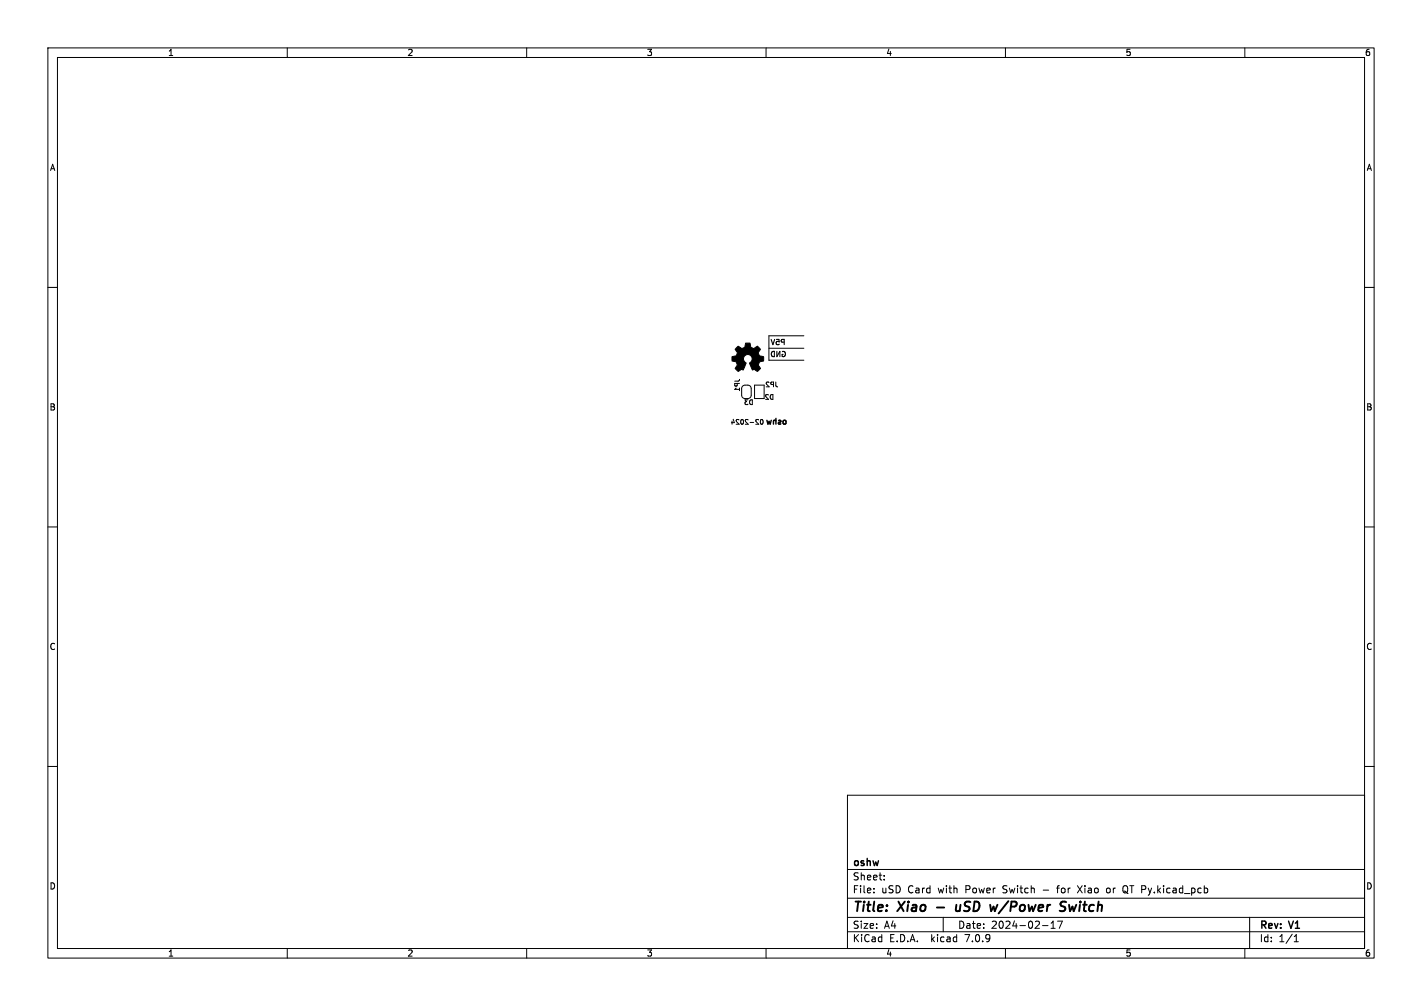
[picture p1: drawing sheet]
<svg xmlns="http://www.w3.org/2000/svg" width="297mm" height="210mm" viewBox="0 0 297 210" stroke-linecap="round" stroke-linejoin="round" font-family="sans-serif">
<defs><g id="words">
<g font-size="2.8">
<text x="178" y="190.9">Title:</text>
<text x="187.7" y="190.9">Xiao</text>
<text x="201.3" y="190.9">uSD</text>
<text x="209.3" y="190.9">w/Power</text>
<text x="224.7" y="190.9">Switch</text>
</g>
<g font-size="2.1">
<text x="178" y="184">Sheet:</text>
<text x="178" y="181.2">oshw</text>
<text x="178" y="186.7">File:</text>
<text x="184.1" y="186.7">uSD</text>
<text x="189.7" y="186.7">Card</text>
<text x="196.1" y="186.7">with</text>
<text x="201.9" y="186.7">Power</text>
<text x="209.8" y="186.7">Switch</text>
<text x="218.3" y="186.7">-</text>
<text x="221.5" y="186.7">for</text>
<text x="225.9" y="186.7">Xiao</text>
<text x="232.1" y="186.7">or</text>
<text x="235.6" y="186.7">QT Py.kicad_pcb</text>
<text x="178" y="196.9">KiCad</text>
<text x="178" y="194.1">Size:</text>
<text x="184.7" y="194.1">A4</text>
<text x="185.7" y="196.9">E.D.A.</text>
<text x="194.6" y="196.9">kicad</text>
<text x="200" y="194.1">Date:</text>
<text x="201.8" y="196.9">7.0.9</text>
<text x="207" y="194.1">2024-02-17</text>
<text x="263" y="194.3">Rev:</text>
<text x="263" y="196.9">Id:</text>
<text x="267.1" y="196.9">1/1</text>
<text x="269.4" y="194.3">V1</text>
</g>
<g font-size="1.8">
<text x="35" y="11.9">1</text>
<text x="85" y="11.9">2</text>
<text x="135" y="11.9">3</text>
<text x="185" y="11.9">4</text>
<text x="235" y="11.9">5</text>
<text x="285" y="11.9">6</text>
<text x="10.3" y="35.9">A</text>
<text x="285.4" y="35.9">A</text>
<text x="10.3" y="85.9">B</text>
<text x="285.3" y="85.9">B</text>
<text x="10.3" y="135.9">C</text>
<text x="285.3" y="135.9">C</text>
<text x="10.3" y="185.9">D</text>
<text x="285.3" y="185.9">D</text>
<text x="35" y="199.9">1</text>
<text x="85" y="199.9">2</text>
<text x="135" y="199.9">3</text>
<text x="185" y="199.9">4</text>
<text x="235" y="199.9">5</text>
<text x="285" y="199.9">6</text>
</g>
<g font-size="1.4">
<text x="154.8" y="82" transform="rotate(-90 154.8 82)">JP1</text>
<text x="159.6" y="81.1">JP2</text>
<text x="159.7" y="88.7">02-2024</text>
</g>
</g></defs>
<g fill="none" stroke="#000" stroke-width=".21">
<path d="M10 10h277v190h-277zM12 12h273v186h-273zM60 10v2M110 10v2M160 10v2M210 10v2M260 10v2M10 60h2M285 60h2M154.5 79.2v.1M160.6 72.7h7.3M167.9 70.1h-7.3v5.1h7.3"/>
<path d="M152.9 87.9v.7M153.1 87.5l.3 .7h-.6M154.3 87.7l-.4-.1-.1 .3 .6 .7h-.6M154.8 87.7l.1-.1a.49 .49 0 0 1 .4 .5 .49 .49 0 0 1-.4 .4l-.2-.3zM155.1 80.6l.4-.2h.7l.6 .3 .1 1.8-.3 .6-1 .1-.6-.3-.1-1.8zM156.2 83.5h-.6l.3 .3-.2 .1v.5h.5M156.2 87.7l-.3-.1-.2 .3 .6 .7h-.6M156.7 83.6l.4-.1v1a.52 .52 0 0 1-.5-.3 .52 .52 0 0 1 .1-.6zM156.7 88.2h.7M157.6 80.4h2v2.8h-2zM158.4 87.7l-.4-.1-.1 .3 .6 .7h-.6M159.3 87.7l-.2-.1a.49 .49 0 0 0-.3 .5 .49 .49 0 0 0 .4 .4h.1"/>
<path d="M160.5 82.5l-.4-.1-.2 .3 .6 .7h-.6M161 82.5l.4-.1v1a.52 .52 0 0 1-.5-.3 .52 .52 0 0 1 .1-.6zM10 110h2M285 110h2M10 160h2M285 160h2M177 166h108v32h-108zM60 198v2M110 198v2M160 198v2M177 194.5h108M177 191.5h108"/>
<path d="M177 187.5h108M177 181.5h108M182.5 186.3v.1M182.5 185.5v.1M184.7 183.6v.1M184.7 182.8v.1M197 191.5v3M210 198v2M217.7 193.2h1.2M219.5 193.8h.9M219.5 192.7l.5-.4v1.5M220.7 185.4h.5"/>
<path d="M220.9 192.3h1l-.7 1.5M225 184.9l1 1.5M226 184.9l-1 1.5M231.6 185.4l-.4 .1-.1 .2 .1 .6 .4 .1M234.6 186.2l.6 .2M234.8 186l.3 .1M235.2 184.9l-.6 .2M260 198v2M261 191.5v6.5M270.3 196.6h.9M270.3 195.5l.4-.4v1.5"/>
</g>
<path d="M195.7 189.4h1.5M199.8 188.9l-.1 1.2 .5 .1 .3-.2M200.6 188.9l-.2 1.3M208.3 188.9l-.5 1.3M210.6 188.1l-2 2.6M221.7 188.3h1M221.8 189.2l.6 .2 .1 .4-.4 .4h-.5M223.3 188.9l.2 1.3 .5-.9" fill="none" stroke="#000" stroke-width=".4"/>
<path d="M161.1 70.9l.3 1.1 .4-1.1M161.2 73.5l.5-.1v1.1a.57 .57 0 0 1-.6-.3 .57 .57 0 0 1 .1-.7zM162.2 70.9h.5v.5l-.5-.1v.5l.1 .2 .4-.2M162.3 73.4v1.1l.6-1.1v1.1M163.4 73.4a.5 .5 0 0 1 .6 .5 .5 .5 0 0 1-.6 .4v-.3h.2M163.8 71.4h-.5l-.1-.4 .6-.1v1.1" fill="none" stroke="#000" stroke-width=".23"/>
<path d="M153.9 72.5l.3-.2 .7 .5 .7-.3 .1-.9h1l.1 .9 .6 .3 .8-.5 .6 .6a.85 .85 0 0 0-.3 1.1 .85 .85 0 0 0 1 .5v.8l-.2 .1a.81 .81 0 0 0-.8 .6 .81 .81 0 0 0 .3 .9l-.6 .6-.2-.1a.62 .62 0 0 0-.8-.2l-.1-.2a1.5 1.5 0 0 1-.4-1.3 .92 .92 0 0 0 .1-1.4 .92 .92 0 0 0-1.4 .2 .92 .92 0 0 0 .4 1.3l-.6 1.4a.79 .79 0 0 0-.9 .3l-.6-.4a.65 .65 0 0 1 .3-.9 .78 .78 0 0 0-1-.8l-.1-.9a.85 .85 0 0 0 1-.5 .85 .85 0 0 0-.3-1.1z" fill="#000" stroke="#000" stroke-width=".21"/>
<use href="#words"/>
</svg>
